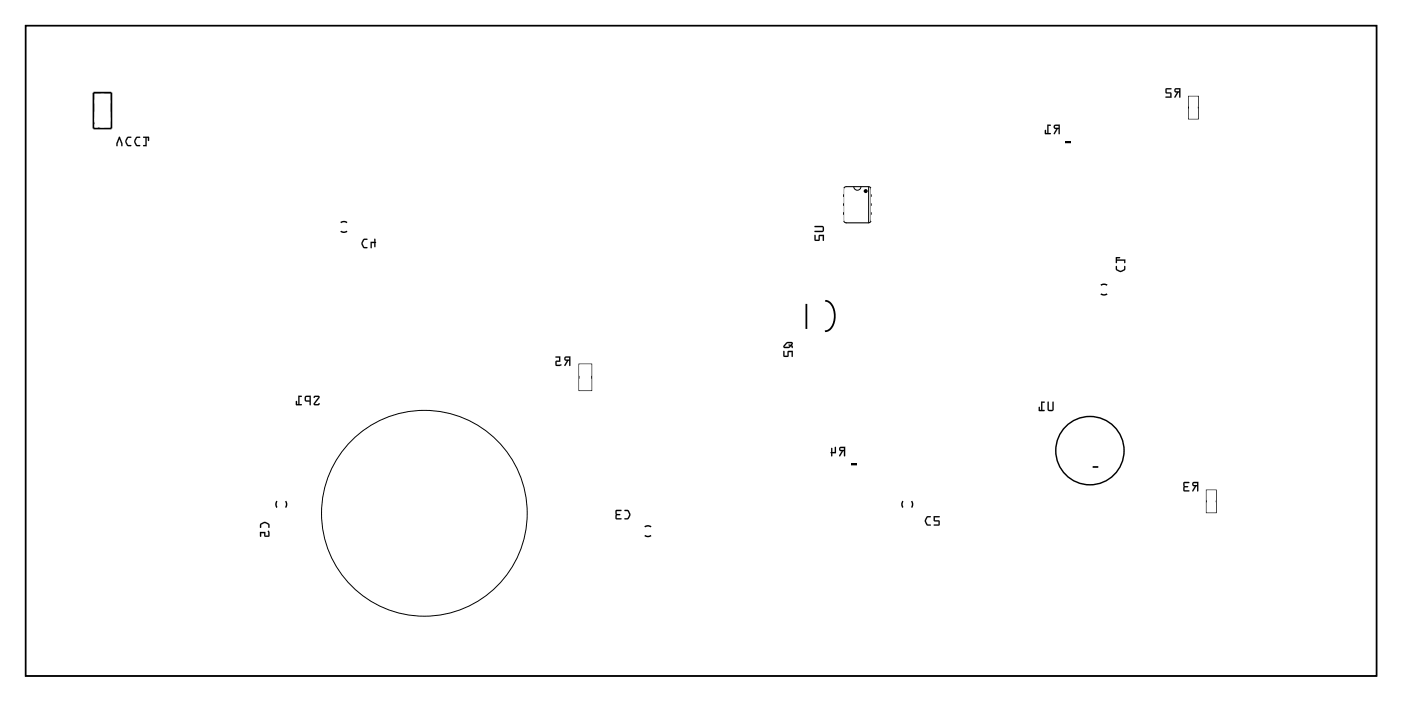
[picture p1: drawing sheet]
<svg xmlns="http://www.w3.org/2000/svg" width="199mm" height="99mm" viewBox="0 0 199 99" stroke-linecap="round" stroke-linejoin="round" font-family="sans-serif">
<g fill="none" stroke="#000" stroke-width=".2">
<path d="M3.6 3.6h191.9v92.3h-191.9zM49.3 31.6a.73 .73 0 0 0-.9 0M49.3 32.8a.73 .73 0 0 1-.9 0M157.2 40.5a.73 .73 0 0 0-.9 0M157.2 41.7a.73 .73 0 0 1-.9 0M39.3 71.1a.73 .73 0 0 0 0 .9M40.6 71.1a.73 .73 0 0 1 0 .9M92.5 74.8a.73 .73 0 0 0-.9 0M92.5 76a.73 .73 0 0 1-.9 0M128.2 71.1a.73 .73 0 0 0 0 .9M129.5 71.1a.73 .73 0 0 1 0 .9"/>
<circle cx="154.8" cy="64" r="4.9"/>
</g>
<g fill="#000">
<path d="M151.4 20h.7v.4h-.7zM120.9 65.7h.7v.4h-.7zM155.2 66.2h.7l.1 .1-.1 .1h-.7z"/>
<path d="M149.7 17.8a.32 .32 0 0 0 0 .3 .32 .32 0 0 0 .3 .2l-.4 .7h.2l.4-.7h.1v.7h.2v-1.3zM149.8 17.9h.5v.2h-.4zM148.7 17.7v1.2h-.1l-.1-.4-.1-.1v.6h.8v-.1h-.3v-1h.3v-.2z"/>
<path d="M149.7 17.8a.32 .32 0 0 0 0 .3 .32 .32 0 0 0 .3 .2l-.4 .7h.2l.4-.7h.1v.7l.2 .1v-1.4zM149.7 17.8l.8-.1v1.3h-.2v-.7h-.1l-.4 .7h-.1l.3-.7a.31 .31 0 0 1-.3-.1 .31 .31 0 0 1 0-.4zM149.9 17.9h.4v.2h-.4zM149.8 17.9l.1 .2h.4v-.2zM148.7 17.7v1.2h-.1v-.4l-.2-.1v.6l.8 .1v-.2h-.3v-1h.3v-.2zM148.7 17.7h.5v.2h-.3v1h.3v.1h-.8v-.6l.1 .1v.4h.2z"/>
<path d="M166.8 12.6a.32 .32 0 0 0 0 .4 .32 .32 0 0 0 .3 .1l-.3 .7 .1 .1 .4-.8h.2v.7l.1 .1v-1.4zM167 12.7h.5v.3l-.5-.1zM165.6 12.6l-.1 .6 .2 .1h.5v.4h-.6l-.1 .1 .9 .1-.1-.7-.6-.1v-.4h.6l.1-.1z"/>
<path d="M166.8 12.6a.32 .32 0 0 0 0 .4 .32 .32 0 0 0 .3 .1l-.3 .7 .1 .1 .4-.8h.2v.7l.1 .1v-1.4zM166.9 12.6l.7-.1v1.4l-.1-.1v-.7h-.2l-.4 .7h-.1l.4-.7a.31 .31 0 0 1-.4-.1 .31 .31 0 0 1 .1-.4zM167 12.7h.5v.3l-.5-.1zM167 12.7v.3h.5v-.3zM165.6 12.6l-.1 .6 .2 .1h.5v.4h-.6l-.1 .1 .9 .1-.1-.8h-.6v-.4h.6l.1-.1zM165.6 12.6h.8l-.1 .1h-.6v.4l.6 .1 .1 .7-.9-.1 .1-.1h.6v-.4h-.5l-.2-.1z"/>
<path d="M3.6 3.6v92.3h191.9v-92.3zM3.6 3.6h191.9v92.3h-191.9z"/>
<path d="M16.9 19.4l-.4 1v.3h.2v-.3l.3-.7 .2 .7v.3l.1 .1 .1-.4-.4-1zM16.9 19.4h.1l.4 1-.1 .3h-.1v-.3l-.2-.7-.3 .7v.3h-.2v-.3zM18 19.5l-.2 .5v.3l.3 .4 .5 .1v-.2h-.4l-.2-.5 .2-.5h.4l.1-.2h-.5zM18.1 19.5l.1-.1 .4 .1v.1h-.4l-.2 .5 .2 .5h.4v.1h-.5l-.3-.4a.77 .77 0 0 1 .3-.8zM19.3 19.5l-.3 .5 .1 .3 .3 .4 .5 .1v-.2h-.4l-.3-.5 .3-.5h.4v-.2h-.4zM19.3 19.5l.2-.1 .4 .1v.1h-.4l-.3 .5 .3 .5h.4v.1h-.5l-.3-.4a.77 .77 0 0 1 .2-.8zM20.3 19.4l.1 .2h.3v1h-.3l-.1 .1 .5 .1v-1.2h.2v.4h.1l.1-.6zM20.3 19.4l.9 .1-.1 .5h-.1v-.4h-.2v1.2l-.5-.1 .1-.1h.3v-1h-.3z"/>
<path d="M16.9 19.4l-.4 1v.3h.2v-.3l.3-.7 .2 .7v.3h.1l.1-.3-.4-1zM18 19.5l-.2 .5v.3l.3 .4h.5v-.1h-.4l-.2-.5 .2-.5h.4v-.2h-.4zM19.3 19.5l-.2 .5v.3l.3 .4h.5v-.1h-.4l-.3-.5 .3-.5h.4v-.2h-.4zM20.3 19.4l.1 .2h.3v1h-.3l-.1 .1 .5 .1v-1.2h.2v.4h.1l.1-.6z"/>
<path d="M51.6 34l-.3 .5 .1 .2 .2 .5h.5v-.1l-.4-.1-.2-.4 .2-.5 .4-.1 .1-.1h-.4zM51.6 34l.2-.1h.4l-.1 .1-.4 .1-.2 .5 .2 .5h.4l.1 .1h-.6l-.2-.5a.77 .77 0 0 1 .2-.7zM52.6 34.3v.9h.2v-.7h.3v.5l.2 .1v-.6l.1-.1-.1-.1v-.4h-.2v.4zM52.6 34.3h.6v-.4h.1l.1 .5-.1 .1v.6l-.1-.1v-.5h-.4v.7h-.1z"/>
<path d="M51.6 34l-.3 .5 .1 .2 .2 .5h.5v-.1l-.4-.1-.2-.4 .2-.5 .4-.1 .1-.1h-.4zM52.6 34.3l.1 .9h.1v-.7h.3l.1 .5 .1 .1 .1-.7-.1-.5h-.1l-.1 .4z"/>
<path d="M115.7 32.1v.1h1.1v.1v.5h-1.1v.1h1.1l.2-.1v-.6l-.1-.1zM115.7 33.4v.6l.1 .2 .6-.1v-.6h.4v.6h.2v-.8l-.7 .1v.6h-.5v-.6z"/>
<path d="M115.7 32.1v.1h1.1v.1v.4h-1.1l-.1 .1 .1 .1h1.1l.2-.1v-.6l-.1-.1zM115.7 32.1h1.2l.1 .1v.6l-.2 .1h-1.1v-.1h1.1l.1-.5-.1-.1h-1.1zM115.7 33.3l-.1 .7 .2 .2h.6v-.7h.4v.6h.2v-.8l-.7 .1v.6h-.5v-.6zM115.7 33.4h.1v.6h.5v-.6l.7-.1v.8h-.1v-.6h-.5v.6l-.6 .1-.1-.2z"/>
<path d="M158.5 37.8a.62 .62 0 0 0 .6 .8l.7-.3v-.5h-.2v.4l-.5 .2-.5-.2v-.4zM158.5 36.5v.8h.1v-.3h1v.3h.2v-.5h-1.2v-.1l.4-.1 .1-.1z"/>
<path d="M158.5 37.8v.5l.5 .3h.3l.5-.4v-.5l-.2 .1v.4l-.5 .2-.4-.2-.1-.4zM158.5 37.8h.1v.4l.5 .2 .5-.2 .1-.4h.1v.5l-.5 .3a.83 .83 0 0 1-.8-.4zM158.5 36.5v.8h.1v-.3h1v.3h.2v-.5h-1.2v-.1h.4l.1-.2zM158.5 36.5h.6l-.1 .1h-.4v.2h1.2v.5h-.1v-.3h-1.1v.3h-.1z"/>
<path d="M44.6 56.2v.3l.2-.2 .4 .1-.6 .8-.1 .2 .2 .1h.6l.1-.1-.1-.2-.1 .1h-.5l.7-.8v-.2l-.2-.1zM43.3 56.2v.6l.1 .2h.6v.5h.1v-1.3zM43.5 56.4l.5-.1v.5h-.5zM42.4 56.2v1.1h-.2v-.3l-.1-.1-.1 .6h.8v-.1l-.3-.1v-1h.3l.1-.1z"/>
<path d="M44.6 56.2v.3l.2-.2 .4 .1-.7 .9 .2 .2h.6l.1-.3-.2 .1h-.5l.7-.8a.21 .21 0 0 0 0-.2 .21 .21 0 0 0-.2-.1zM44.6 56.2h.6l.2 .1v.2l-.7 .8 .5 .1 .1-.2 .1 .2-.1 .1h-.6l-.1-.1v-.2l.6-.8-.4-.1-.2 .2zM43.3 56.2v.6l.1 .2h.6v.5h.1v-1.3zM43.4 56.2h.7v1.3h-.1v-.5h-.6l-.1-.2zM43.5 56.4l.5-.1v.5h-.5zM43.5 56.4v.4h.5v-.5zM42.3 56.2l.1 1.1h-.2v-.3l-.1-.1-.1 .6h.8v-.2h-.3v-1h.3l.1-.1zM42.4 56.2h.5l-.1 .1h-.3v1.1h.3v.1h-.8l.1-.6 .1 .1v.4h.2z"/>
<path d="M80.2 50.7a.32 .32 0 0 0 0 .3 .32 .32 0 0 0 .3 .2l-.4 .7h.2l.4-.7h.1v.7h.2v-1.3zM80.3 50.8h.5v.2h-.4zM78.9 50.6v.2h.5v.4h-.5v.6l.2 .1h.3a.15 .15 0 0 0 .3 0 .15 .15 0 0 0-.1-.2l-.5 .1v-.4h.5v-.8z"/>
<path d="M80.2 50.7a.32 .32 0 0 0-.1 .3 .32 .32 0 0 0 .4 .2l-.4 .7h.2l.4-.7h.1v.7h.2v-1.3zM80.2 50.7l.8-.1-.1 1.3h-.1v-.7h-.1l-.4 .7h-.1l.3-.7a.31 .31 0 0 1-.3-.2 .31 .31 0 0 1 0-.3zM80.3 50.8h.5v.2h-.4zM80.3 50.8l.1 .2h.4v-.2zM78.9 50.6v.2h.5v.4h-.5v.6l.2 .2 .6-.1v-.2l-.6 .1v-.4h.5v-.8zM78.9 50.6h.7v.8l-.6-.1v.5l.6-.1a.14 .14 0 0 1 .1 .2 .15 .15 0 0 1-.3 0h-.3l-.2-.1v-.6h.5v-.4l-.5-.1z"/>
<path d="M111.6 48.7l-.3 .4v.2l.7 .1 .3-.2 .1 .2h.2v-.3l-.2-.1 .2-.2-.1-.2-.6-.1zM111.8 48.8l.6-.1-.1 .2h-.2a.11 .11 0 0 0-.1 .1 .11 .11 0 0 0 .1 .1l-.1 .1h-.6zM111.3 49.8l-.1 .7 .1 .1h.7v-.6h.4v.6h.2v-.8h-.7l-.1 .7h-.4v-.7z"/>
<path d="M111.6 48.6l-.4 .5 .1 .2 .7 .1 .3-.2h.1v.2h.2v-.3l-.2-.1 .2-.2-.1-.2-.6-.1zM111.6 48.7l.3-.2 .6 .1 .1 .2-.2 .2 .2 .1v.2l-.1 .1-.1-.2-.1-.1-.2 .3h-.6a.21 .21 0 0 1-.2-.1 .21 .21 0 0 1 0-.2zM111.8 48.8h.6l-.1 .1h-.2a.11 .11 0 0 0-.1 .1 .11 .11 0 0 0 .1 .1l-.1 .1h-.6zM111.7 48.8l-.3 .4h.5a.14 .14 0 0 0 .2-.1 .14 .14 0 0 0-.1-.1l.1-.1 .2 .1 .1-.3zM111.3 49.8l-.1 .7 .1 .2 .7-.1v-.6h.4v.6h.2v-.8h-.7l-.1 .7h-.4v-.7zM111.3 49.8h.1v.7h.4l.1-.6 .7-.1v.8h-.2v-.6h-.4l-.1 .6h-.5l-.2-.1z"/>
<path d="M148.8 57v1.2l.1 .1h.6l.1-.2v-1.1l-.1 .1v1l-.5 .1-.1-.1v-1.1zM147.9 57v1.2h-.2v-.4l-.1-.1-.1 .6h.8v-.1h-.3v-1h.3l.1-.2z"/>
<path d="M148.8 57v1.2l.1 .1h.6l.1-.2v-1.1l-.1 .1-.1 1-.4 .1v-.1l-.1-1.1zM148.8 57h.1v1.1l.1 .1 .5-.1v-1l.1-.1v1.1l-.1 .2h-.6l-.1-.1zM147.8 57l.1 1.2h-.2v-.4l-.1-.1-.1 .6 .8 .1v-.2h-.3v-1h.3l.1-.2zM147.9 57h.5l-.1 .1-.3 .1v1h.3v.1h-.8l.1-.6 .1 .1v.4h.2z"/>
<path d="M37 74.3l-.1 .2 .1 .4h.1v-.4l.5-.3 .5 .3v.4l.2-.1a.62 .62 0 0 0-.7-.7zM36.9 75.5v.6l.1 .1 .1-.1v-.4h.4v.4l.1 .1h.6l.1-.2v-.4a.15 .15 0 0 0 0-.2 .15 .15 0 0 0-.3 0l.1 .6h-.4v-.5z"/>
<path d="M37 74.3l-.1 .2 .1 .4h.1v-.4l.5-.3 .5 .3v.4h.2l-.1-.5-.4-.3h-.3zM37 74.3l.4-.2a.83 .83 0 0 1 .9 .3l-.1 .5-.1-.4-.6-.3-.4 .3-.1 .4-.1-.4zM36.9 75.5l.1 .7 .1-.1v-.4h.4v.4l.1 .1h.5l.2-.1v-.5l-.1-.3-.2 .1 .1 .6h-.4v-.5zM36.9 75.5h.8v.5h.4l-.1-.6a.15 .15 0 0 1 .3 0 .14 .14 0 0 1 0 .2v.4l-.1 .2h-.6l-.1-.1v-.4h-.4l-.1 .5z"/>
<path d="M88.7 72.4v.1h.4l.3 .5-.3 .5h-.4l.1 .2a.62 .62 0 0 0 .7-.7l-.3-.6zM87.5 72.4l-.1 1.2 .2 .1h.6v-.2h-.6v-.4l.5-.1-.5-.1v-.4h.6l.1-.1z"/>
<path d="M88.7 72.4v.1h.4l.2 .5-.2 .5h-.4v.2h.5l.2-.3 .1-.5-.3-.5zM88.7 72.4h.5l.3 .5a.83 .83 0 0 1-.4 .8l-.4-.1 .4-.1 .2-.6-.2-.4h-.4zM87.4 72.4v1.2l.2 .1h.6v-.2h-.6v-.3l.4-.1 .1-.1-.1-.1h-.4v-.4h.6l.1-.1zM87.5 72.4h.8l-.1 .1h-.6v.4l.5 .1-.5 .1v.4l.6 .1v.1h-.6l-.2-.1z"/>
<path d="M119.2 63.5a.32 .32 0 0 0 0 .4 .32 .32 0 0 0 .3 .1l-.3 .7 .1 .1 .4-.8h.2v.7l.1 .1v-1.4zM119.4 63.6h.5v.3l-.5-.1zM118.1 63.6l-.2 .6 .2 .6 .1-.5h.5v-.8h-.1l-.1 .6h-.3v-.5z"/>
<path d="M119.2 63.5a.32 .32 0 0 0 0 .4 .32 .32 0 0 0 .3 .1l-.3 .7 .1 .1 .4-.8h.2l-.1 .7 .2 .1v-1.4zM119.2 63.5l.8-.1v1.4l-.1-.1v-.7h-.2l-.4 .7h-.1l.3-.7a.31 .31 0 0 1-.3-.1 .31 .31 0 0 1 0-.4zM119.4 63.6h.5v.3l-.5-.1zM119.4 63.6v.3h.5v-.3zM118 63.6v.5l-.1 .1 .2 .6 .1-.1v-.4h.5v-.8l-.1-.1-.1 .1v.6h-.3v-.5zM118.1 63.6h.1v.6h.4v-.7h.1v.8h-.5l-.1 .5-.1-.6z"/>
<path d="M131.6 73.3l-.3 .5 .1 .3 .2 .5h.5v-.2h-.4l-.2-.5 .2-.5h.4l.1-.1-.4-.1zM131.6 73.3h.2h.4l-.1 .1h-.4l-.2 .5 .2 .5h.4l.1 .1-.6 .1-.2-.5a.77 .77 0 0 1 .2-.8zM132.6 73.2v.8h.7v.4h-.6l-.1 .2h.8l.1-.2v-.5l-.2-.1h-.5v-.4h.6l.1-.1zM132.6 73.2l.8 .1v.1h-.6v.4h.5l.1 .1 .1 .5-.2 .2-.7-.1 .1-.1h.6v-.4h-.6z"/>
<path d="M131.6 73.3l-.3 .5 .1 .3 .2 .5h.5v-.2h-.4l-.2-.5 .2-.5h.4l.1-.1-.4-.1zM132.6 73.2v.8h.7v.4h-.6l-.1 .1 .8 .1 .1-.2-.1-.5-.1-.1h-.5v-.4h.6l.1-.1z"/>
<path d="M155.2 66.2v.2h.7l.1-.1-.1-.1zM155.2 66.2h.7l.1 .1-.1 .1h-.7z"/>
<path d="M169.4 68.5a.32 .32 0 0 0-.1 .3 .32 .32 0 0 0 .4 .2l-.4 .7h.1l.5-.7h.1v.7h.1l.1-1.3zM169.5 68.6h.5v.2h-.5zM168.1 68.4v1.2l.1 .2 .7-.1v-.1h-.7l.1-.4 .4-.1-.4-.1-.1-.4h.6l.1-.2z"/>
<path d="M169.4 68.5a.32 .32 0 0 0-.1 .3 .32 .32 0 0 0 .4 .2l-.4 .7h.1l.5-.7h.1v.7l.1 .1 .1-1.4zM169.4 68.5l.8-.1-.1 1.3h-.1v-.7h-.1l-.4 .7h-.2l.4-.7a.31 .31 0 0 1-.4-.1 .31 .31 0 0 1 .1-.4zM169.5 68.6h.5v.2h-.5zM169.5 68.6v.2h.5v-.2zM168.1 68.4v1.2l.1 .2h.7v-.2h-.7l.1-.4h.4l.1-.1-.1-.1-.4-.1-.1-.3h.6l.1-.2zM168.1 68.4h.8l-.1 .2h-.6v.4l.5 .1-.5 .1v.4h.7v.1h-.7l-.1-.1z"/>
<circle cx="122.9" cy="27.1" r=".29"/>
</g>
<path d="M119.8 31.2l.1 .2 .3 .2h3.1l.4-.2v-.2M119.8 31.2v-4.3l.1-.2 .3-.2h3.1l.4 .2v4.5" fill="none" stroke="#000" stroke-width=".15"/>
<g fill="none" stroke="#000" stroke-width=".14">
<path d="M13.3 17.3l.9 .9M168.8 13.7h1.4v3.2h-1.4zM121.3 26.5a.51 .51 0 0 0 .5 .5 .51 .51 0 0 0 .5-.5M123.4 26.5v5.1M82.2 51.7h1.8v3.7h-1.8zM171.3 69.6h1.4v3.2h-1.4z"/>
<circle cx="60.3" cy="72.8" r="14.6"/>
</g>
<path d="M13.3 13.2h2.5v5h-2.5zM114.5 43.1v3.6M117.2 42.7a1.92 1.92 0 0 1 1.4 2.2 1.9 1.9 0 0 1-1.4 2.1" fill="none" stroke="#000" stroke-width=".25"/>
<circle cx="156.8" cy="62.7" r=".62" fill="#fff"/>
<circle cx="156.8" cy="62.7" r=".62" fill="none" stroke="#fff" stroke-width=".69" stroke-linecap="butt"/>
<circle cx="156.8" cy="65.2" r=".62" fill="#fff"/>
<circle cx="156.8" cy="65.2" r=".62" fill="none" stroke="#fff" stroke-width=".69" stroke-linecap="butt"/>
<circle cx="156.8" cy="62.7" r=".62" fill="#fff"/>
<circle cx="156.8" cy="62.7" r=".62" fill="none" stroke="#fff" stroke-width=".69" stroke-linecap="butt"/>
<circle cx="156.8" cy="65.2" r=".62" fill="#fff"/>
<circle cx="156.8" cy="65.2" r=".62" fill="none" stroke="#fff" stroke-width=".69" stroke-linecap="butt"/>
<path d="M151.3 19.2h.9v.7h-.9z" fill="#fff"/>
<path d="M151.3 19.2h.9v.7h-.9z" fill="none" stroke="#fff" stroke-width=".25"/>
<path d="M151.3 20.5h.9v.7h-.9z" fill="#fff"/>
<path d="M151.3 20.5h.9v.7h-.9z" fill="none" stroke="#fff" stroke-width=".25"/>
<path d="M168.9 13.8h1.1v1.2h-1.1z" fill="#fff"/>
<path d="M168.9 13.8h1.1v1.2h-1.1z" fill="none" stroke="#fff" stroke-width=".25"/>
<path d="M168.9 15.5h1.1v1.2h-1.1z" fill="#fff"/>
<path d="M168.9 15.5h1.1v1.2h-1.1z" fill="none" stroke="#fff" stroke-width=".25"/>
<path d="M171.5 69.7h1.1v1.2h-1.1z" fill="#fff"/>
<path d="M171.5 69.7h1.1v1.2h-1.1z" fill="none" stroke="#fff" stroke-width=".25"/>
<path d="M171.5 71.4h1.1v1.2h-1.1z" fill="#fff"/>
<path d="M171.5 71.4h1.1v1.2h-1.1z" fill="none" stroke="#fff" stroke-width=".25"/>
<path d="M120.8 64.9h.9v.7h-.9z" fill="#fff"/>
<path d="M120.8 64.9h.9v.7h-.9z" fill="none" stroke="#fff" stroke-width=".25"/>
<path d="M120.8 66.2h.9v.7h-.9z" fill="#fff"/>
<path d="M120.8 66.2h.9v.7h-.9z" fill="none" stroke="#fff" stroke-width=".25"/>
<path d="M82.4 51.8h1.5v1.4h-1.5z" fill="#fff"/>
<path d="M82.4 51.8h1.5v1.4h-1.5z" fill="none" stroke="#fff" stroke-width=".25"/>
<path d="M82.4 53.9h1.5v1.4h-1.5z" fill="#fff"/>
<path d="M82.4 53.9h1.5v1.4h-1.5z" fill="none" stroke="#fff" stroke-width=".25"/>
<path d="M123.8 26.8h2.1v.7h-2.1z" fill="#fff"/>
<path d="M123.8 26.8h2.1v.7h-2.1z" fill="none" stroke="#fff" stroke-width=".25"/>
<path d="M123.8 28.1h2.1v.6h-2.1z" fill="#fff"/>
<path d="M123.8 28.1h2.1v.6h-2.1z" fill="none" stroke="#fff" stroke-width=".25"/>
<path d="M123.8 29.3h2.1v.7h-2.1z" fill="#fff"/>
<path d="M123.8 29.3h2.1v.7h-2.1z" fill="none" stroke="#fff" stroke-width=".25"/>
<path d="M123.8 30.6h2.1v.7h-2.1z" fill="#fff"/>
<path d="M123.8 30.6h2.1v.7h-2.1z" fill="none" stroke="#fff" stroke-width=".25"/>
<path d="M117.7 30.6h2v.7h-2z" fill="#fff"/>
<path d="M117.7 30.6h2v.7h-2z" fill="none" stroke="#fff" stroke-width=".25"/>
<path d="M117.7 29.3h2v.7h-2z" fill="#fff"/>
<path d="M117.7 29.3h2v.7h-2z" fill="none" stroke="#fff" stroke-width=".25"/>
<path d="M117.7 28.1h2v.6h-2z" fill="#fff"/>
<path d="M117.7 28.1h2v.6h-2z" fill="none" stroke="#fff" stroke-width=".25"/>
<path d="M117.7 26.8h2v.7h-2z" fill="#fff"/>
<path d="M117.7 26.8h2v.7h-2z" fill="none" stroke="#fff" stroke-width=".25"/>
<path d="M13.8 16.2h1.5v1.5h-1.5z" fill="#fff"/>
<path d="M13.8 16.2h1.5v1.5h-1.5z" fill="none" stroke="#fff" stroke-width=".76" stroke-linecap="butt"/>
<circle cx="14.5" cy="17" r=".74" fill="#fff"/>
<circle cx="14.5" cy="17" r=".74" fill="none" stroke="#fff" stroke-width=".76" stroke-linecap="butt"/>
<circle cx="14.5" cy="14.4" r=".74" fill="#fff"/>
<circle cx="14.5" cy="14.4" r=".74" fill="none" stroke="#fff" stroke-width=".76" stroke-linecap="butt"/>
<circle cx="158.1" cy="41.1" r=".64" fill="#fff"/>
<circle cx="158.1" cy="41.1" r=".64" fill="none" stroke="#fff" stroke-width=".76" stroke-linecap="butt"/>
<circle cx="155.5" cy="41.1" r=".64" fill="#fff"/>
<circle cx="155.5" cy="41.1" r=".64" fill="none" stroke="#fff" stroke-width=".76" stroke-linecap="butt"/>
<circle cx="128.8" cy="72.8" r=".64" fill="#fff"/>
<circle cx="128.8" cy="72.8" r=".64" fill="none" stroke="#fff" stroke-width=".76" stroke-linecap="butt"/>
<circle cx="128.8" cy="70.3" r=".64" fill="#fff"/>
<circle cx="128.8" cy="70.3" r=".64" fill="none" stroke="#fff" stroke-width=".76" stroke-linecap="butt"/>
<circle cx="93.3" cy="75.4" r=".64" fill="#fff"/>
<circle cx="93.3" cy="75.4" r=".64" fill="none" stroke="#fff" stroke-width=".76" stroke-linecap="butt"/>
<circle cx="90.7" cy="75.4" r=".64" fill="#fff"/>
<circle cx="90.7" cy="75.4" r=".64" fill="none" stroke="#fff" stroke-width=".76" stroke-linecap="butt"/>
<circle cx="47.6" cy="32.2" r=".64" fill="#fff"/>
<circle cx="47.6" cy="32.2" r=".64" fill="none" stroke="#fff" stroke-width=".76" stroke-linecap="butt"/>
<circle cx="50.1" cy="32.2" r=".64" fill="#fff"/>
<circle cx="50.1" cy="32.2" r=".64" fill="none" stroke="#fff" stroke-width=".76" stroke-linecap="butt"/>
<circle cx="39.9" cy="70.3" r=".64" fill="#fff"/>
<circle cx="39.9" cy="70.3" r=".64" fill="none" stroke="#fff" stroke-width=".76" stroke-linecap="butt"/>
<circle cx="39.9" cy="72.8" r=".64" fill="#fff"/>
<circle cx="39.9" cy="72.8" r=".64" fill="none" stroke="#fff" stroke-width=".76" stroke-linecap="butt"/>
<circle cx="67.9" cy="72.8" r=".7" fill="#fff"/>
<circle cx="67.9" cy="72.8" r=".7" fill="none" stroke="#fff" stroke-width=".51"/>
<path d="M67.1 72v1.7h1.6v-1.7zM67.3 72.8a.6 .6 0 0 1 1.2 0 .6 .6 0 0 1-1.2 0z" fill="#fff"/>
<g fill="none" stroke="#fff" stroke-width=".25">
<path d="M67.1 72h1.6v1.7h-1.6z"/>
<circle cx="67.9" cy="72.8" r=".57"/>
</g>
<circle cx="52.6" cy="72.8" r=".7" fill="#fff"/>
<circle cx="52.6" cy="72.8" r=".7" fill="none" stroke="#fff" stroke-width=".51"/>
<path d="M51.8 72v1.7h1.7v-1.7zM52.1 72.8a.57 .57 0 0 1 1.1 0 .57 .57 0 0 1-1.1 0z" fill="#fff"/>
<g fill="none" stroke="#fff" stroke-width=".25">
<path d="M51.8 72h1.7v1.7h-1.7z"/>
<circle cx="52.6" cy="72.8" r=".57"/>
</g>
<circle cx="67.9" cy="72.8" r=".7" fill="#fff"/>
<circle cx="67.9" cy="72.8" r=".7" fill="none" stroke="#fff" stroke-width=".51"/>
<path d="M67.1 72v1.7h1.6v-1.7zM67.3 72.8a.6 .6 0 0 1 1.2 0 .6 .6 0 0 1-1.2 0z" fill="#fff"/>
<g fill="none" stroke="#fff" stroke-width=".25">
<path d="M67.1 72h1.6v1.7h-1.6z"/>
<circle cx="67.9" cy="72.8" r=".57"/>
</g>
<circle cx="52.6" cy="72.8" r=".7" fill="#fff"/>
<circle cx="52.6" cy="72.8" r=".7" fill="none" stroke="#fff" stroke-width=".51"/>
<path d="M51.8 72v1.7h1.7v-1.7zM52.1 72.8a.57 .57 0 0 1 1.1 0 .57 .57 0 0 1-1.1 0z" fill="#fff"/>
<g fill="none" stroke="#fff" stroke-width=".25">
<path d="M51.8 72h1.7v1.7h-1.7z"/>
<circle cx="52.6" cy="72.8" r=".57"/>
</g>
<circle cx="116.1" cy="42.4" r=".7" fill="#fff"/>
<circle cx="116.1" cy="42.4" r=".7" fill="none" stroke="#fff" stroke-width=".76" stroke-linecap="butt"/>
<circle cx="116.1" cy="44.9" r=".7" fill="#fff"/>
<circle cx="116.1" cy="44.9" r=".7" fill="none" stroke="#fff" stroke-width=".76" stroke-linecap="butt"/>
<circle cx="116.1" cy="47.4" r=".7" fill="#fff"/>
<circle cx="116.1" cy="47.4" r=".7" fill="none" stroke="#fff" stroke-width=".76" stroke-linecap="butt"/>
</svg>
